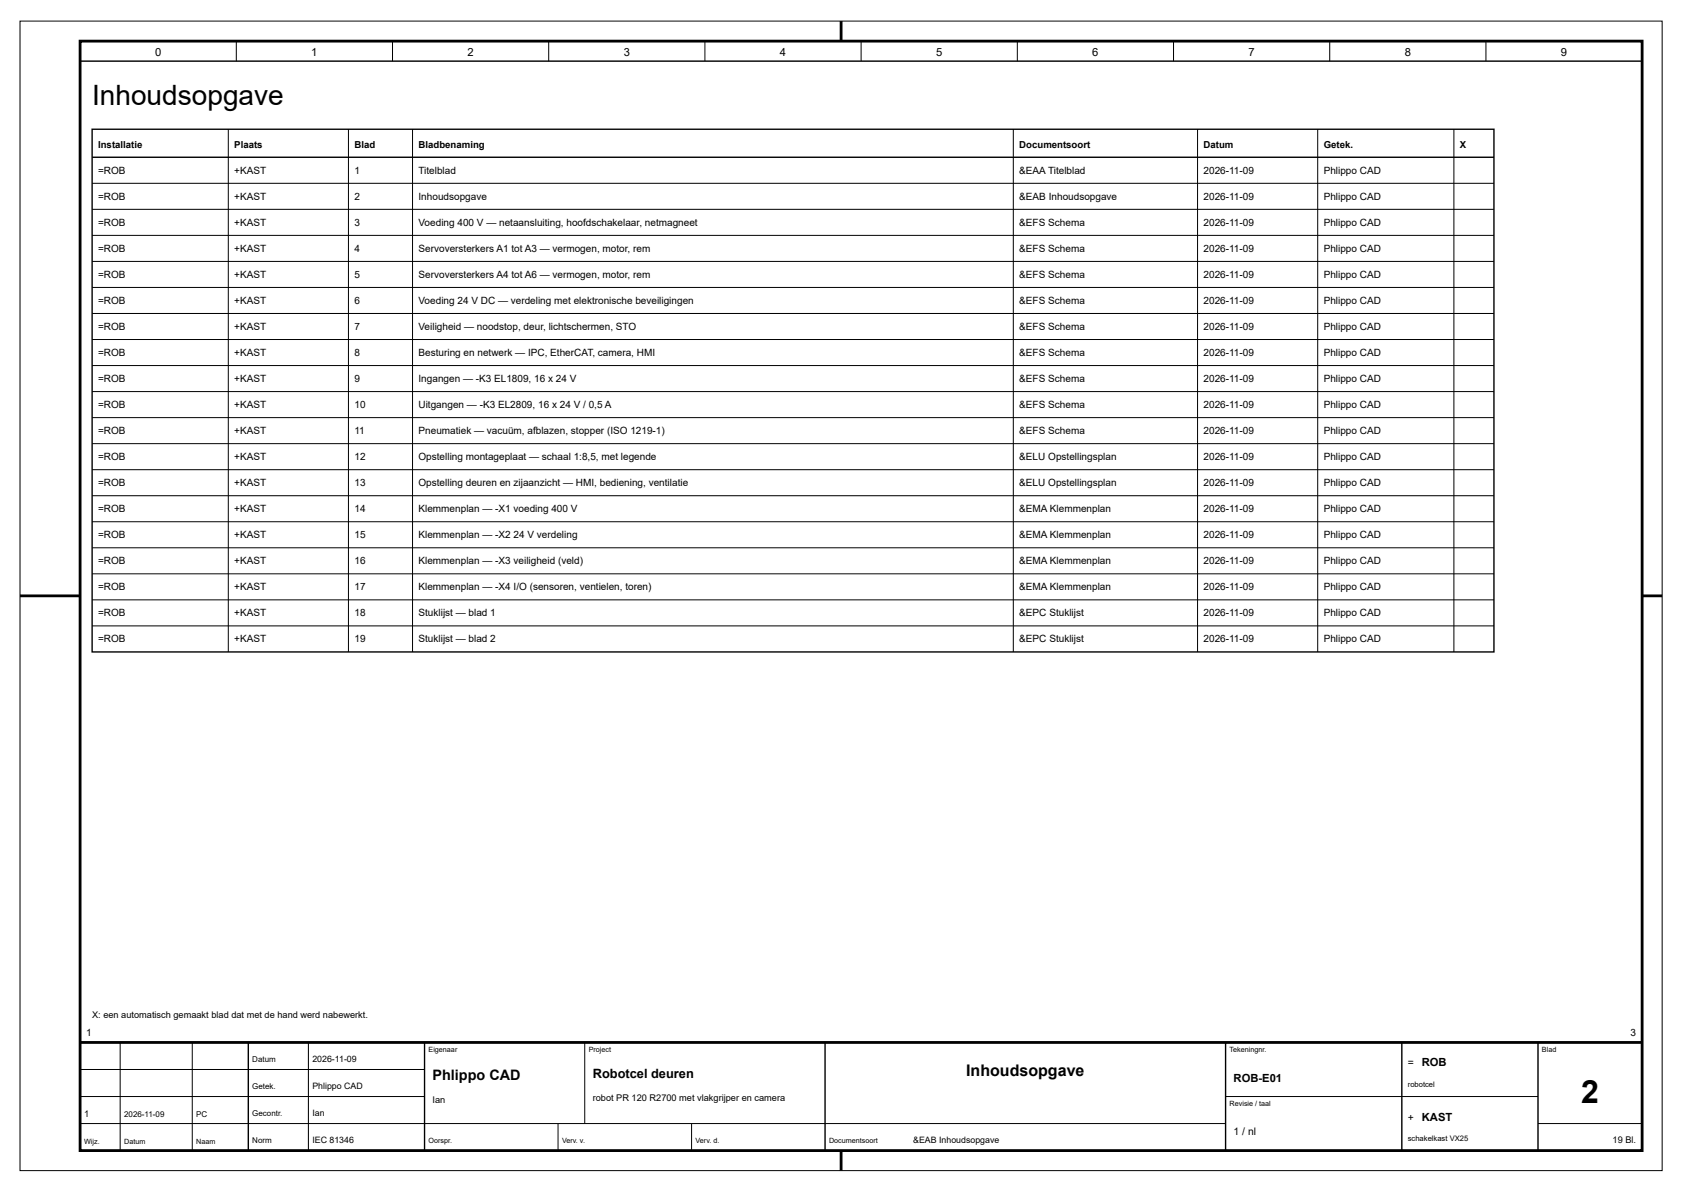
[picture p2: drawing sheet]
<svg xmlns="http://www.w3.org/2000/svg" width="420mm" height="297mm" viewBox="0 0 420 297" stroke-linecap="round" stroke-linejoin="round" font-family="sans-serif">
<defs><g id="words">
<text font-size="8" x="394.8" y="275.3">2</text>
<text font-size="7" x="23" y="26.3">Inhoudsopgave</text>
<text font-size="4" x="241.2" y="268.8">Inhoudsopgave</text>
<text font-size="3.6" x="108" y="269.8">Phlippo CAD</text>
<text font-size="3.2" x="148" y="269.3">Robotcel deuren</text>
<g font-size="2.8">
<text x="38.7" y="14">0</text>
<text x="77.7" y="14">1</text>
<text x="116.7" y="14">2</text>
<text x="155.7" y="14">3</text>
<text x="194.7" y="14">4</text>
<text x="233.7" y="14">5</text>
<text x="272.7" y="14">6</text>
<text x="311.7" y="14">7</text>
<text x="350.7" y="14">8</text>
<text x="389.7" y="14">9</text>
<text x="355" y="266.3">ROB</text>
<text x="308" y="270.3">ROB-E01</text>
<text x="355" y="279.8">KAST</text>
</g>
<g font-size="2.6">
<text x="351.5" y="266.3">=</text>
<text x="351.5" y="279.8">+</text>
<text x="308" y="283.3">1 / nl</text>
</g>
<g font-size="2.5">
<text x="24.5" y="43.4">=ROB</text>
<text x="58.5" y="43.4">+KAST</text>
<text x="88.5" y="43.4">1</text>
<text x="104.5" y="43.4">Titelblad</text>
<text x="254.5" y="43.4">&amp;EAA Titelblad</text>
<text x="300.5" y="43.4">2026-11-09</text>
<text x="330.5" y="43.4">Phlippo CAD</text>
<text x="24.5" y="49.9">=ROB</text>
<text x="58.5" y="49.9">+KAST</text>
<text x="88.5" y="49.9">2</text>
<text x="104.5" y="49.9">Inhoudsopgave</text>
<text x="254.5" y="49.9">&amp;EAB Inhoudsopgave</text>
<text x="300.5" y="49.9">2026-11-09</text>
<text x="330.5" y="49.9">Phlippo CAD</text>
<text x="24.5" y="56.4">=ROB</text>
<text x="58.5" y="56.4">+KAST</text>
<text x="88.5" y="56.4">3</text>
<text x="104.5" y="56.4">Voeding 400 V — netaansluiting, hoofdschakelaar, netmagneet</text>
<text x="254.5" y="56.4">&amp;EFS Schema</text>
<text x="300.5" y="56.4">2026-11-09</text>
<text x="330.5" y="56.4">Phlippo CAD</text>
<text x="24.5" y="62.9">=ROB</text>
<text x="58.5" y="62.9">+KAST</text>
<text x="88.5" y="62.9">4</text>
<text x="104.5" y="62.9">Servoversterkers A1 tot A3 — vermogen, motor, rem</text>
<text x="254.5" y="62.9">&amp;EFS Schema</text>
<text x="300.5" y="62.9">2026-11-09</text>
<text x="330.5" y="62.9">Phlippo CAD</text>
<text x="24.5" y="69.4">=ROB</text>
<text x="58.5" y="69.4">+KAST</text>
<text x="88.5" y="69.4">5</text>
<text x="104.5" y="69.4">Servoversterkers A4 tot A6 — vermogen, motor, rem</text>
<text x="254.5" y="69.4">&amp;EFS Schema</text>
<text x="300.5" y="69.4">2026-11-09</text>
<text x="330.5" y="69.4">Phlippo CAD</text>
<text x="24.5" y="75.9">=ROB</text>
<text x="58.5" y="75.9">+KAST</text>
<text x="88.5" y="75.9">6</text>
<text x="104.5" y="75.9">Voeding 24 V DC — verdeling met elektronische beveiligingen</text>
<text x="254.5" y="75.9">&amp;EFS Schema</text>
<text x="300.5" y="75.9">2026-11-09</text>
<text x="330.5" y="75.9">Phlippo CAD</text>
<text x="24.5" y="82.4">=ROB</text>
<text x="58.5" y="82.4">+KAST</text>
<text x="88.5" y="82.4">7</text>
<text x="104.5" y="82.4">Veiligheid — noodstop, deur, lichtschermen, STO</text>
<text x="254.5" y="82.4">&amp;EFS Schema</text>
<text x="300.5" y="82.4">2026-11-09</text>
<text x="330.5" y="82.4">Phlippo CAD</text>
<text x="24.5" y="88.9">=ROB</text>
<text x="58.5" y="88.9">+KAST</text>
<text x="88.5" y="88.9">8</text>
<text x="104.5" y="88.9">Besturing en netwerk — IPC, EtherCAT, camera, HMI</text>
<text x="254.5" y="88.9">&amp;EFS Schema</text>
<text x="300.5" y="88.9">2026-11-09</text>
<text x="330.5" y="88.9">Phlippo CAD</text>
<text x="24.5" y="95.4">=ROB</text>
<text x="58.5" y="95.4">+KAST</text>
<text x="88.5" y="95.4">9</text>
<text x="104.5" y="95.4">Ingangen — -K3 EL1809, 16 x 24 V</text>
<text x="254.5" y="95.4">&amp;EFS Schema</text>
<text x="300.5" y="95.4">2026-11-09</text>
<text x="330.5" y="95.4">Phlippo CAD</text>
<text x="24.5" y="101.9">=ROB</text>
<text x="58.5" y="101.9">+KAST</text>
<text x="88.5" y="101.9">10</text>
<text x="104.5" y="101.9">Uitgangen — -K3 EL2809, 16 x 24 V / 0,5 A</text>
<text x="254.5" y="101.9">&amp;EFS Schema</text>
<text x="300.5" y="101.9">2026-11-09</text>
<text x="330.5" y="101.9">Phlippo CAD</text>
<text x="24.5" y="108.4">=ROB</text>
<text x="58.5" y="108.4">+KAST</text>
<text x="88.5" y="108.4">11</text>
<text x="104.5" y="108.4">Pneumatiek — vacuüm, afblazen, stopper (ISO 1219-1)</text>
<text x="254.5" y="108.4">&amp;EFS Schema</text>
<text x="300.5" y="108.4">2026-11-09</text>
<text x="330.5" y="108.4">Phlippo CAD</text>
<text x="24.5" y="114.9">=ROB</text>
<text x="58.5" y="114.9">+KAST</text>
<text x="88.5" y="114.9">12</text>
<text x="104.5" y="114.9">Opstelling montageplaat — schaal 1:8,5, met legende</text>
<text x="254.5" y="114.9">&amp;ELU Opstellingsplan</text>
<text x="300.5" y="114.9">2026-11-09</text>
<text x="330.5" y="114.9">Phlippo CAD</text>
<text x="24.5" y="121.4">=ROB</text>
<text x="58.5" y="121.4">+KAST</text>
<text x="88.5" y="121.4">13</text>
<text x="104.5" y="121.4">Opstelling deuren en zijaanzicht — HMI, bediening, ventilatie</text>
<text x="254.5" y="121.4">&amp;ELU Opstellingsplan</text>
<text x="300.5" y="121.4">2026-11-09</text>
<text x="330.5" y="121.4">Phlippo CAD</text>
<text x="24.5" y="127.9">=ROB</text>
<text x="58.5" y="127.9">+KAST</text>
<text x="88.5" y="127.9">14</text>
<text x="104.5" y="127.9">Klemmenplan — -X1 voeding 400 V</text>
<text x="254.5" y="127.9">&amp;EMA Klemmenplan</text>
<text x="300.5" y="127.9">2026-11-09</text>
<text x="330.5" y="127.9">Phlippo CAD</text>
<text x="24.5" y="134.4">=ROB</text>
<text x="58.5" y="134.4">+KAST</text>
<text x="88.5" y="134.4">15</text>
<text x="104.5" y="134.4">Klemmenplan — -X2</text>
<text x="128.2" y="134.4">24 V verdeling</text>
<text x="254.5" y="134.4">&amp;EMA Klemmenplan</text>
<text x="300.5" y="134.4">2026-11-09</text>
<text x="330.5" y="134.4">Phlippo CAD</text>
<text x="24.5" y="140.9">=ROB</text>
<text x="58.5" y="140.9">+KAST</text>
<text x="88.5" y="140.9">16</text>
<text x="104.5" y="140.9">Klemmenplan — -X3 veiligheid (veld)</text>
<text x="254.5" y="140.9">&amp;EMA Klemmenplan</text>
<text x="300.5" y="140.9">2026-11-09</text>
<text x="330.5" y="140.9">Phlippo CAD</text>
<text x="24.5" y="147.4">=ROB</text>
<text x="58.5" y="147.4">+KAST</text>
<text x="88.5" y="147.4">17</text>
<text x="104.5" y="147.4">Klemmenplan — -X4 I/O (sensoren, ventielen, toren)</text>
<text x="254.5" y="147.4">&amp;EMA Klemmenplan</text>
<text x="300.5" y="147.4">2026-11-09</text>
<text x="330.5" y="147.4">Phlippo CAD</text>
<text x="24.5" y="153.9">=ROB</text>
<text x="58.5" y="153.9">+KAST</text>
<text x="88.5" y="153.9">18</text>
<text x="104.5" y="153.9">Stuklijst — blad 1</text>
<text x="254.5" y="153.9">&amp;EPC Stuklijst</text>
<text x="300.5" y="153.9">2026-11-09</text>
<text x="330.5" y="153.9">Phlippo CAD</text>
<text x="24.5" y="160.4">=ROB</text>
<text x="58.5" y="160.4">+KAST</text>
<text x="88.5" y="160.4">19</text>
<text x="104.5" y="160.4">Stuklijst — blad 2</text>
<text x="254.5" y="160.4">&amp;EPC Stuklijst</text>
<text x="300.5" y="160.4">2026-11-09</text>
<text x="330.5" y="160.4">Phlippo CAD</text>
<text x="21.5" y="258.8">1</text>
<text x="407.1" y="258.8">3</text>
</g>
<g font-size="2.4">
<text x="24.5" y="37.1">Installatie</text>
<text x="58.5" y="37.1">Plaats</text>
<text x="88.5" y="37.1">Blad</text>
<text x="104.5" y="37.1">Bladbenaming</text>
<text x="254.5" y="37.1">Documentsoort</text>
<text x="300.5" y="37.1">Datum</text>
<text x="330.5" y="37.1">Getek.</text>
<text x="364.5" y="37.1">X</text>
</g>
<g font-size="2.3">
<text x="23" y="254.3">X: een automatisch gemaakt blad dat met de hand werd nabewerkt.</text>
<text x="108" y="275.3">Ian</text>
<text x="148" y="274.8">robot PR 120 R2700 met vlakgrijper en camera</text>
<text x="21" y="278.8">1</text>
<text x="402.6" y="285.5">19 Bl.</text>
</g>
<g font-size="2.2">
<text x="78" y="265.2">2026-11-09</text>
<text x="78" y="272">Phlippo CAD</text>
<text x="78" y="278.7">Ian</text>
<text x="78" y="285.5">IEC 81346</text>
<text x="228" y="285.5">&amp;EAB Inhoudsopgave</text>
</g>
<g font-size="2">
<text x="63" y="265.2">Datum</text>
<text x="63" y="272">Getek.</text>
<text x="31" y="278.8">2026-11-09</text>
<text x="49" y="278.8">PC</text>
<text x="63" y="278.7">Gecontr.</text>
<text x="63" y="285.5">Norm</text>
</g>
<g font-size="1.9">
<text x="351.5" y="271.3">robotcel</text>
<text x="351.5" y="284.8">schakelkast VX25</text>
</g>
<g font-size="1.8">
<text x="107" y="262.6">Eigenaar</text>
<text x="147" y="262.6">Project</text>
<text x="307" y="262.6">Tekeningnr.</text>
<text x="385" y="262.6">Blad</text>
<text x="307" y="276.1">Revisie / taal</text>
<text x="21" y="285.7">Wijz.</text>
<text x="31" y="285.7">Datum</text>
<text x="49" y="285.7">Naam</text>
<text x="107" y="285.5">Oorspr.</text>
<text x="140.3" y="285.5">Verv. v.</text>
<text x="173.7" y="285.5">Verv. d.</text>
<text x="207" y="285.5">Documentsoort</text>
</g>
</g></defs>
<g fill="none" stroke="#000" stroke-width=".25">
<path d="M5 5.3h410v287h-410zM59 10.3v5M98 10.3v5M137 10.3v5M176 10.3v5M215 10.3v5M254 10.3v5M293 10.3v5M332 10.3v5M371 10.3v5M57 32.3v130.5M87 32.3v130.5"/>
<path d="M103 32.3v130.5M253 32.3v130.5M299 32.3v130.5M329 32.3v130.5M363 32.3v130.5M23 45.8h350M23 52.3h350M23 58.8h350M23 65.3h350M23 71.8h350M23 78.3h350M23 84.8h350"/>
<path d="M23 91.3h350M23 97.8h350M23 104.3h350M23 110.8h350M23 117.3h350M23 123.8h350M23 130.3h350M23 136.8h350M23 143.3h350M23 149.8h350M23 156.3h350M20 267h86"/>
<path d="M20 273.8h86M30 260.3v27M48 260.3v27M77 260.3v27M146 260.3v20.2M306 273.8h78M20 280.5h286M139.3 280.5v6.8M172.7 280.5v6.8M384 280.5h26"/>
</g>
<path d="M20 10.3h390v277h-390zM210 5.3v5M5 148.8h15M410 148.8h5M20 260.3h390M210 287.3v5" fill="none" stroke="#000" stroke-width=".7" stroke-linecap="butt"/>
<path d="M20 15.3h390M23 32.3h350v130.5h-350zM23 39.3h350M62 260.3v27M106 260.3v27M206 260.3v27M306 260.3v27M350 260.3v27M384 260.3v27" fill="none" stroke="#000" stroke-width=".35"/>
<use href="#words"/>
</svg>
